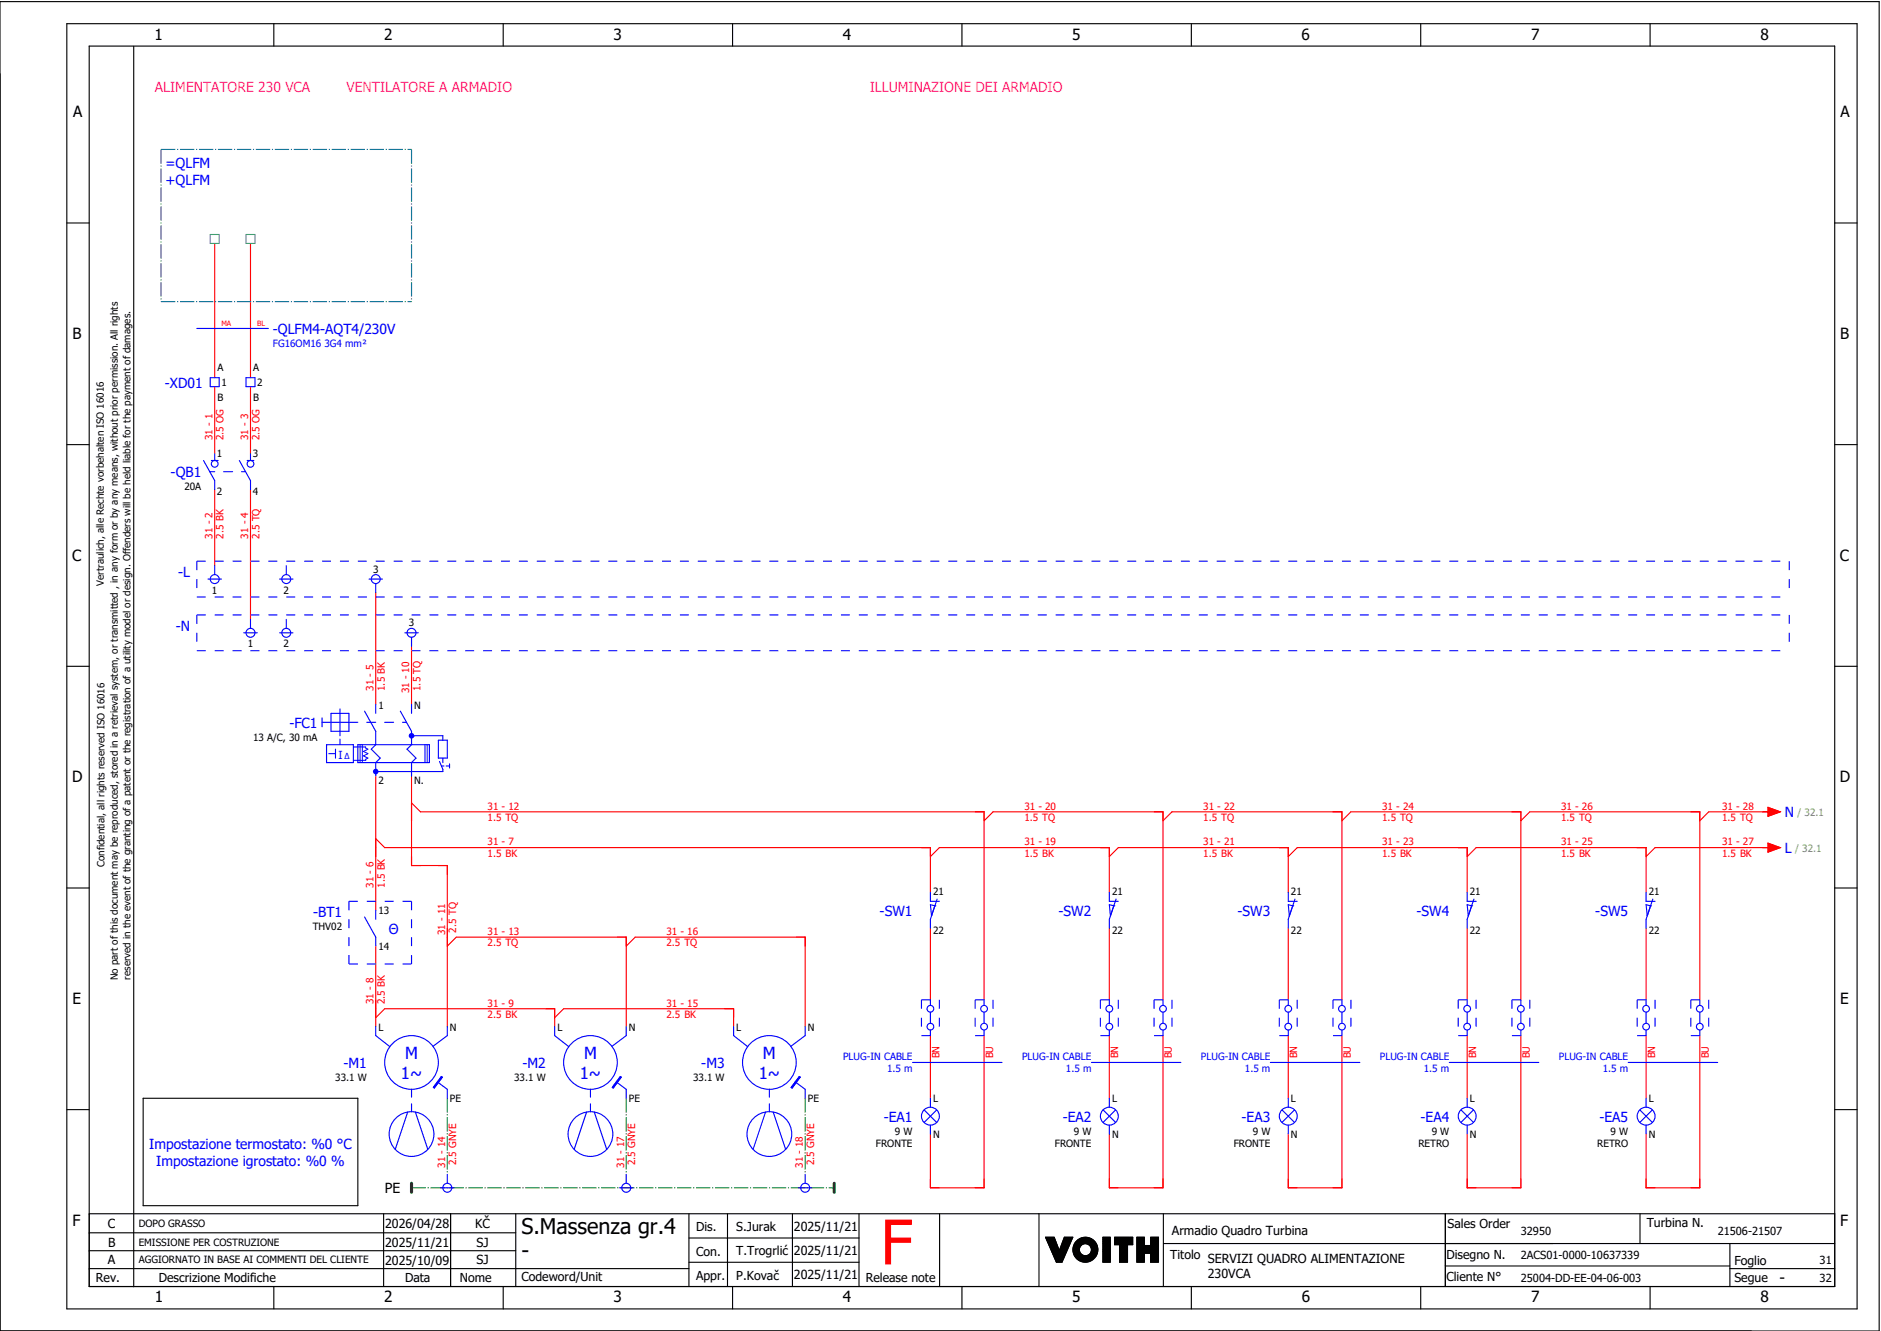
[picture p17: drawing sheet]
<svg xmlns="http://www.w3.org/2000/svg" width="421mm" height="297mm" viewBox="0 0 421 297" stroke-linecap="round" stroke-linejoin="round" font-family="sans-serif">
<defs><g id="words">
<text font-size="13.8" fill="#f00" x="196.9" y="282.5">F</text>
<g font-size="4.8">
<text x="116.6" y="275.8">S.Massenza gr.4</text>
<text x="116.6" y="281.1">-</text>
</g>
<g font-size="3.7" fill="#00f">
<text x="90.6" y="236.6">M</text>
<text x="130.6" y="236.6">M</text>
<text x="170.6" y="236.6">M</text>
<text x="89.6" y="241.1">1~</text>
<text x="129.6" y="241.1">1~</text>
<text x="169.6" y="241.1">1~</text>
</g>
<g font-size="3.4">
<text x="34.5" y="9">1</text>
<text x="85.9" y="9">2</text>
<text x="137.1" y="9">3</text>
<text x="188.4" y="9">4</text>
<text x="239.7" y="9">5</text>
<text x="291" y="9">6</text>
<text x="342.3" y="9">7</text>
<text x="393.5" y="9">8</text>
<text x="16.3" y="26.2">A</text>
<text x="411.5" y="26.2">A</text>
<text x="16.2" y="75.8">B</text>
<text x="411.4" y="75.8">B</text>
<text x="16.1" y="125.3">C</text>
<text x="411.3" y="125.3">C</text>
<text x="16.1" y="174.8">D</text>
<text x="411.3" y="174.8">D</text>
<text x="16.2" y="224.4">E</text>
<text x="411.4" y="224.4">E</text>
<text x="16.2" y="273.9">F</text>
<text x="411.4" y="273.9">F</text>
<text x="397.8" y="286.6">-</text>
<text x="34.6" y="291">1</text>
<text x="85.9" y="291">2</text>
<text x="137.2" y="291">3</text>
<text x="188.4" y="291">4</text>
<text x="239.7" y="291">5</text>
<text x="291" y="291">6</text>
<text x="342.3" y="291">7</text>
<text x="393.6" y="291">8</text>
</g>
<g font-size="3.1" fill="#f0f">
<text x="34.6" y="20.5">ALIMENTATORE 230 VCA</text>
<text x="77.5" y="20.5">VENTILATORE A ARMADIO</text>
<text x="194.4" y="20.5">ILLUMINAZIONE DEI ARMADIO</text>
</g>
<g font-size="3.1" fill="#00f">
<text x="37" y="37.5">=QLFM</text>
<text x="37" y="41.3">+QLFM</text>
<text x="61" y="74.6">-QLFM4-AQT4/230V</text>
<text x="36.9" y="86.7">-XD01</text>
<text x="38.2" y="106.6">-QB1</text>
<text x="39.8" y="129">-L</text>
<text x="39.3" y="141">-N</text>
<text x="64.7" y="162.6">-FC1</text>
<text x="399" y="182.6">N</text>
<text x="399" y="190.6">L</text>
<text x="70" y="205">-BT1</text>
<text x="86.9" y="208.6">Θ</text>
<text x="196.6" y="204.6">-SW1</text>
<text x="236.6" y="204.6">-SW2</text>
<text x="276.6" y="204.6">-SW3</text>
<text x="316.6" y="204.6">-SW4</text>
<text x="356.6" y="204.6">-SW5</text>
<text x="76.8" y="238.6">-M1</text>
<text x="116.8" y="238.6">-M2</text>
<text x="156.8" y="238.6">-M3</text>
<text x="197.6" y="250.6">-EA1</text>
<text x="237.6" y="250.6">-EA2</text>
<text x="277.6" y="250.6">-EA3</text>
<text x="317.6" y="250.6">-EA4</text>
<text x="357.6" y="250.6">-EA5</text>
<text x="33.4" y="256.8">Impostazione termostato: %0 °C</text>
<text x="34.9" y="260.5">Impostazione igrostato: %0 %</text>
</g>
<text font-size="3.1" x="86" y="266.6">PE</text>
<g font-size="2.8">
<text x="24.1" y="274.4">C</text>
<text x="86.1" y="274.4">2026/04/28</text>
<text x="106.2" y="274.4">KČ</text>
<text x="155.6" y="275.1">Dis.</text>
<text x="164.6" y="275.1">S.Jurak</text>
<text x="177.5" y="275">2025/11/21</text>
<text x="262" y="275.8">Armadio Quadro Turbina</text>
<text x="323.6" y="274.3">Sales Order</text>
<text x="368.1" y="274.2">Turbina N.</text>
<text x="24.2" y="278.6">B</text>
<text x="86.1" y="278.6">2025/11/21</text>
<text x="106.5" y="278.6">SJ</text>
<text x="155.6" y="280.5">Con.</text>
<text x="164.6" y="280.5">T.Trogrlić</text>
<text x="177.5" y="280.4">2025/11/21</text>
<text x="261.6" y="281.3">Titolo</text>
<text x="323.4" y="281.2">Disegno N.</text>
<text x="21.4" y="286.5">Rev.</text>
<text x="24.1" y="282.5">A</text>
<text x="35.5" y="286.4">Descrizione Modifiche</text>
<text x="86.1" y="282.6">2025/10/09</text>
<text x="90.5" y="286.5">Data</text>
<text x="102.8" y="286.5">Nome</text>
<text x="106.5" y="282.5">SJ</text>
<text x="116.6" y="286.3">Codeword/Unit</text>
<text x="155.6" y="286">Appr.</text>
<text x="164.6" y="285.9">P.Kovač</text>
<text x="177.5" y="285.8">2025/11/21</text>
<text x="193.5" y="286.5">Release note</text>
<text x="270" y="282.2">SERVIZI QUADRO ALIMENTAZIONE</text>
<text x="270" y="285.5">230VCA</text>
<text x="323.4" y="286.2">Cliente N°</text>
<text x="387.7" y="286.5">Segue</text>
<text x="387.7" y="282.6">Foglio</text>
</g>
<text font-size="2.5" fill="#00f" x="75.7" y="169.6">I</text>
<g font-size="2.5">
<text x="340" y="275.9">32950</text>
<text x="384" y="275.9">21506-21507</text>
<text x="340" y="281.4">2ACS01-0000-10637339</text>
<text x="340" y="286.4">25004-DD-EE-04-06-003</text>
<text x="406.8" y="282.4">31</text>
<text x="406.8" y="286.4">32</text>
</g>
<g font-size="2.2" fill="#00f">
<text x="61" y="77.5">FG16OM16 3G4 mm²</text>
<text x="188.5" y="236.9">PLUG-IN CABLE</text>
<text x="198.3" y="239.6">1.5 m</text>
<text x="228.5" y="236.9">PLUG-IN CABLE</text>
<text x="238.3" y="239.6">1.5 m</text>
<text x="268.5" y="236.9">PLUG-IN CABLE</text>
<text x="278.3" y="239.6">1.5 m</text>
<text x="308.5" y="236.9">PLUG-IN CABLE</text>
<text x="318.3" y="239.6">1.5 m</text>
<text x="348.5" y="236.9">PLUG-IN CABLE</text>
<text x="358.3" y="239.6">1.5 m</text>
</g>
<g font-size="2.2">
<text x="48.6" y="82.9">A</text>
<text x="56.6" y="82.9">A</text>
<text x="48.6" y="89.6">B</text>
<text x="49.5" y="86.3">1</text>
<text x="56.6" y="89.6">B</text>
<text x="57.5" y="86.3">2</text>
<text x="48.5" y="102.1">1</text>
<text x="56.5" y="102.1">3</text>
<text x="41.2" y="109.5">20A</text>
<text x="48.5" y="110.6">2</text>
<text x="56.5" y="110.6">4</text>
<text x="23.2" y="130.9" transform="rotate(-90 23.2 130.9)">Vertraulich, alle Rechte vorbehalten ISO 16016</text>
<text x="83.4" y="127.9">3</text>
<text x="47.4" y="132.6">1</text>
<text x="63.4" y="132.6">2</text>
<text x="91.4" y="139.9">3</text>
<text x="55.4" y="144.6">1</text>
<text x="63.4" y="144.6">2</text>
<text x="84.6" y="158.3">1</text>
<text x="92.6" y="158.3">N</text>
<text x="56.6" y="165.5">13 A/C, 30 mA</text>
<text x="84.6" y="175.2">2</text>
<text x="92.6" y="175.2">N.</text>
<text x="23.4" y="193.7" transform="rotate(-90 23.4 193.7)">Confidential, all rights reserved ISO 16016</text>
<text x="208.6" y="199.9">21</text>
<text x="248.6" y="199.9">21</text>
<text x="288.6" y="199.9">21</text>
<text x="328.6" y="199.9">21</text>
<text x="368.6" y="199.9">21</text>
<text x="69.9" y="207.9">THV02</text>
<text x="84.6" y="204.3">13</text>
<text x="208.6" y="208.6">22</text>
<text x="248.6" y="208.6">22</text>
<text x="288.6" y="208.6">22</text>
<text x="328.6" y="208.6">22</text>
<text x="368.6" y="208.6">22</text>
<text x="84.6" y="212.2">14</text>
<text x="26.4" y="219" transform="rotate(-90 26.4 219)">No part of this document may be reproduced, stored in a retrieval system, or transmitted , in any form or by any means, without prior permission. All rights</text>
<text x="29.2" y="218.9" transform="rotate(-90 29.2 218.9)">reserved in the event of the granting of a patent or the registration of a utility model or design. Offenders will be held liable for the payment of damages.</text>
<text x="84.6" y="230.3">L</text>
<text x="100.6" y="230.3">N</text>
<text x="124.6" y="230.3">L</text>
<text x="140.6" y="230.3">N</text>
<text x="164.6" y="230.3">L</text>
<text x="180.6" y="230.3">N</text>
<text x="74.9" y="241.5">33.1 W</text>
<text x="114.9" y="241.5">33.1 W</text>
<text x="154.9" y="241.5">33.1 W</text>
<text x="100.6" y="246.2">PE</text>
<text x="140.6" y="246.2">PE</text>
<text x="180.6" y="246.2">PE</text>
<text x="208.6" y="246.3">L</text>
<text x="248.6" y="246.3">L</text>
<text x="288.6" y="246.3">L</text>
<text x="328.6" y="246.3">L</text>
<text x="368.6" y="246.3">L</text>
<text x="195.8" y="256.2">FRONTE</text>
<text x="200.1" y="253.5">9 W</text>
<text x="208.6" y="254.2">N</text>
<text x="235.8" y="256.2">FRONTE</text>
<text x="240.1" y="253.5">9 W</text>
<text x="248.6" y="254.2">N</text>
<text x="275.8" y="256.2">FRONTE</text>
<text x="280.1" y="253.5">9 W</text>
<text x="288.6" y="254.2">N</text>
<text x="317.1" y="256.2">RETRO</text>
<text x="320.1" y="253.5">9 W</text>
<text x="328.6" y="254.2">N</text>
<text x="357.1" y="256.2">RETRO</text>
<text x="360.1" y="253.5">9 W</text>
<text x="368.6" y="254.2">N</text>
<text x="31" y="274.2">DOPO GRASSO</text>
<text x="31" y="278.3">EMISSIONE PER COSTRUZIONE</text>
<text x="31" y="282.3">AGGIORNATO IN BASE AI COMMENTI DEL CLIENTE</text>
</g>
<g font-size="2.2" fill="#f00">
<text x="47.5" y="98.3" transform="rotate(-90 47.5 98.3)">31 - 1</text>
<text x="50" y="98.4" transform="rotate(-90 50 98.4)">2.5 OG</text>
<text x="55.5" y="98.3" transform="rotate(-90 55.5 98.3)">31 - 3</text>
<text x="58" y="98.4" transform="rotate(-90 58 98.4)">2.5 OG</text>
<text x="47.5" y="120.3" transform="rotate(-90 47.5 120.3)">31 - 2</text>
<text x="50" y="120.4" transform="rotate(-90 50 120.4)">2.5 BK</text>
<text x="55.5" y="120.3" transform="rotate(-90 55.5 120.3)">31 - 4</text>
<text x="58" y="120.4" transform="rotate(-90 58 120.4)">2.5 TQ</text>
<text x="83.5" y="154.3" transform="rotate(-90 83.5 154.3)">31 - 5</text>
<text x="86" y="154.4" transform="rotate(-90 86 154.4)">1.5 BK</text>
<text x="91.5" y="154.9" transform="rotate(-90 91.5 154.9)">31 - 10</text>
<text x="94" y="154.4" transform="rotate(-90 94 154.4)">1.5 TQ</text>
<text x="109" y="180.9">31 - 12</text>
<text x="109" y="183.4">1.5 TQ</text>
<text x="229" y="180.9">31 - 20</text>
<text x="229" y="183.4">1.5 TQ</text>
<text x="269" y="180.9">31 - 22</text>
<text x="269" y="183.4">1.5 TQ</text>
<text x="309" y="180.9">31 - 24</text>
<text x="309" y="183.4">1.5 TQ</text>
<text x="349" y="180.9">31 - 26</text>
<text x="349" y="183.4">1.5 TQ</text>
<text x="385" y="180.9">31 - 28</text>
<text x="385" y="183.4">1.5 TQ</text>
<text x="109" y="188.9">31 - 7</text>
<text x="109" y="191.4">1.5 BK</text>
<text x="229" y="188.9">31 - 19</text>
<text x="229" y="191.4">1.5 BK</text>
<text x="269" y="188.9">31 - 21</text>
<text x="269" y="191.4">1.5 BK</text>
<text x="309" y="188.9">31 - 23</text>
<text x="309" y="191.4">1.5 BK</text>
<text x="349" y="188.9">31 - 25</text>
<text x="349" y="191.4">1.5 BK</text>
<text x="385" y="188.9">31 - 27</text>
<text x="385" y="191.4">1.5 BK</text>
<text x="83.5" y="198.3" transform="rotate(-90 83.5 198.3)">31 - 6</text>
<text x="86" y="198.4" transform="rotate(-90 86 198.4)">1.5 BK</text>
<text x="99.5" y="208.9" transform="rotate(-90 99.5 208.9)">31 - 11</text>
<text x="102" y="208.4" transform="rotate(-90 102 208.4)">2.5 TQ</text>
<text x="109" y="208.9">31 - 13</text>
<text x="149" y="208.9">31 - 16</text>
<text x="109" y="211.4">2.5 TQ</text>
<text x="149" y="211.4">2.5 TQ</text>
<text x="83.5" y="224.3" transform="rotate(-90 83.5 224.3)">31 - 8</text>
<text x="86" y="224.4" transform="rotate(-90 86 224.4)">2.5 BK</text>
<text x="109" y="224.9">31 - 9</text>
<text x="109" y="227.4">2.5 BK</text>
<text x="149" y="224.9">31 - 15</text>
<text x="149" y="227.4">2.5 BK</text>
<text x="210" y="236.5" transform="rotate(-90 210 236.5)">BN</text>
<text x="222" y="236.5" transform="rotate(-90 222 236.5)">BU</text>
<text x="250" y="236.5" transform="rotate(-90 250 236.5)">BN</text>
<text x="262" y="236.5" transform="rotate(-90 262 236.5)">BU</text>
<text x="290" y="236.5" transform="rotate(-90 290 236.5)">BN</text>
<text x="302" y="236.5" transform="rotate(-90 302 236.5)">BU</text>
<text x="330" y="236.5" transform="rotate(-90 330 236.5)">BN</text>
<text x="342" y="236.5" transform="rotate(-90 342 236.5)">BU</text>
<text x="370" y="236.5" transform="rotate(-90 370 236.5)">BN</text>
<text x="382" y="236.5" transform="rotate(-90 382 236.5)">BU</text>
<text x="99.5" y="260.9" transform="rotate(-90 99.5 260.9)">31 - 14</text>
<text x="102" y="260.4" transform="rotate(-90 102 260.4)">2.5 GNYE</text>
<text x="139.5" y="260.9" transform="rotate(-90 139.5 260.9)">31 - 17</text>
<text x="142" y="260.4" transform="rotate(-90 142 260.4)">2.5 GNYE</text>
<text x="179.5" y="260.9" transform="rotate(-90 179.5 260.9)">31 - 18</text>
<text x="182" y="260.4" transform="rotate(-90 182 260.4)">2.5 GNYE</text>
</g>
<g font-size="2.2" fill="#7ca552">
<text x="401.8" y="182.3">/ 32.1</text>
<text x="401.3" y="190.3">/ 32.1</text>
</g>
<text font-size="1.9" fill="#00f" x="77" y="169.5">Δ</text>
<g font-size="1.6" fill="#f00">
<text x="49.5" y="72.9">MA</text>
<text x="57.5" y="72.9">BL</text>
</g>
</g></defs>
<g fill="none" stroke="#000" stroke-width=".25">
<path d="M0 .4h420.1v297h-420.1zM14.9 5.3h400.3v287.2h-400.3zM19.9 10.3h390.3v277.2h-390.3zM29.9 10.4v277.1M61.2 5.3v5M112.5 5.3v5M163.8 5.3v5M215.1 5.3v5M266.3 5.3v5M317.6 5.3v5M368.9 5.3v5M14.9 49.8h5"/>
<path d="M410.2 49.8h5M14.9 99.3h5M410.2 99.3h5M14.9 148.9h5M410.2 148.9h5M14.9 198.4h5M410.2 198.4h5M14.9 247.9h5M32 245.4h48v24h-48zM410.2 247.9h5M19.9 271.2h390.3M19.9 279.5h95.4"/>
<path d="M19.9 275.4h95.4M85.8 271.2v16.3M100.7 271.2v16.3M115.3 271.2v16.3M154 271.2v16.3M154 276.6h38M162.6 271.2v16.3M177.2 271.2v16.3M192 271.2v16.3M210.1 271.2v16.3M232.3 271.1v16.3M233.7 276.4h2l1.1 3 1.1-3h1.9l-2.4 5.6h-1.2z"/>
<path d="M233.8 276.4l-.1 .1M233.9 276.4l-.1 .2M234.1 276.4l-.3 .3M234.2 276.4l-.3 .4M234.4 276.4l-.5 .5M234.5 276.4l-.5 .6M234.7 276.4l-.7 .7M234.8 276.4l-.7 .8M235 276.4l-.9 .9M235.1 276.4l-.9 1M235.3 276.4l-1.1 1.1M235.4 276.4l-1.2 1.2"/>
<path d="M235.6 276.4l-1.3 1.3M235.7 276.5l-1.4 1.3M235.7 276.6l-1.3 1.3M235.8 276.7l-1.4 1.3M235.8 276.8l-1.3 1.3M235.9 276.9l-1.4 1.4M235.9 277l-1.3 1.4M235.9 277.1l-1.3 1.4M236 277.3l-1.3 1.3M236 277.4l-1.3 1.3M236.1 277.5l-1.3 1.3M236.1 277.6l-1.3 1.3"/>
<path d="M236.1 277.7l-1.3 1.3M236.2 277.8l-1.3 1.3M236.2 277.9l-1.3 1.3M236.3 278l-1.3 1.3M236.3 278.1l-1.3 1.3M236.3 278.2l-1.2 1.3M236.4 278.3l-1.3 1.3M236.4 278.4l-1.2 1.3M236.5 278.6l-1.3 1.2M236.5 278.7l-1.2 1.2M236.6 278.8l-1.3 1.2M236.6 278.9l-1.3 1.2"/>
<path d="M236.6 279l-1.2 1.2M236.7 279.1l-1.3 1.2M236.7 279.2l-1.2 1.3M236.8 279.3l-1.3 1.3M238 276.4l-.1 .1M238.1 276.4l-.3 .4M238.3 276.4l-.6 .6M238.4 279.8l-2.2 2.2M238.4 276.4l-.8 .8M238.5 279.5l-2.4 2.4M238.6 276.4l-1.1 1.1M238.6 279.3l-2.5 2.5"/>
<path d="M238.7 279l-2.7 2.7M238.7 276.4l-1.2 1.3M238.8 278.7l-2.8 2.9M238.9 276.4l-1.5 1.6M239 278.5l-3.1 3M239 276.4l-1.7 1.8M239.1 278.2l-3.2 3.2M239.2 276.4l-2 2.1M239.2 277.9l-3.4 3.4M239.3 277.7l-3.5 3.5M239.3 276.4l-2.2 2.3M239.4 277.4l-3.6 3.7"/>
<path d="M239.5 276.4l-2.5 2.5M239.5 277.1l-3.8 3.9M239.6 276.4l-2.7 2.8M239.7 276.9l-4 4M239.8 276.6l-4.2 4.2M239.8 276.4l-4.2 4.3M241.1 276.9l-.8 .8M241.3 279.3l-1.2 1.1M241.3 279.1l-1.2 1.2M241.3 279.4l-1.1 1.1M241.3 278.9l-1.3 1.3M241.3 279.5l-1.1 1.1"/>
<path d="M241.4 279.7l-1.1 1M241.4 278.7l-1.4 1.4M241.4 279.8l-1 1M241.4 276.7l-1.3 1.3M241.5 279.9l-1.1 1M241.5 280l-1 1M241.7 276.6l-1.7 1.7M241.9 276.5l-1.9 2M242.1 276.5l-2.2 2.2M242.3 276.5l-2.4 2.4M242.5 276.4l-2.6 2.6M242.6 276.4l-2.7 2.8"/>
<path d="M242.8 276.4l-2.9 3M242.9 276.5l-3 3M243 276.5l-3.1 3.1M243.2 276.5l-3.3 3.3M243.3 276.5l-3.4 3.4M243.4 276.6l-3.4 3.4M243.5 276.6l-1.4 1.4M243.6 276.6l-1.3 1.3M243.7 276.7l-1.2 1.2M243.9 276.7l-1.2 1.2M244 276.8l-1.2 1.1M244 276.8l-1.1 1.1"/>
<path d="M244.1 276.9l-1 1.1M244.2 276.9l-1 1.1M244.3 277l-1 1M244.4 277.1l-1 1M244.5 277.1l-1 1.1M244.6 277.2l-1.1 1M244.6 277.3l-1 1M244.7 277.4l-1 1M244.8 277.4l-1 1.1M244.8 277.5l-1 1.1M244.9 277.6l-1 1.1M245 277.7l-1.1 1.1"/>
<path d="M245 277.8l-1.1 1.1M245.1 277.9l-1.1 1.1M245.1 278l-1.1 1.1M245.2 278.1l-1.2 1.2M245.2 278.2l-1.2 1.3M245.3 278.3l-1.4 1.4M245.3 278.4l-1.5 1.5M245.3 278.5l-3.4 3.4M245.4 279.9l-2.1 2M245.4 278.7l-3.3 3.3M245.4 279.7l-2.3 2.3M245.4 278.8l-3.2 3.2"/>
<path d="M245.4 278.9l-3.1 3.1M245.4 279.5l-2.5 2.5M245.4 279.1l-2.9 2.9M245.4 279.4l-2.6 2.6M245.4 279.2l-2.8 2.8M246.6 276.4h1.6v5.6h-1.6zM246.6 276.4v.1M246.8 276.4l-.2 .3M246.9 276.4l-.3 .4M247.1 276.4l-.5 .6M247.2 276.4l-.6 .7M247.4 276.4l-.8 .9"/>
<path d="M247.5 276.4l-.9 1M247.7 276.4l-1.1 1.2M247.8 276.4l-1.2 1.3M248 276.4l-1.4 1.5M248.1 276.4l-1.5 1.6M248.2 280l-1.6 1.6M248.2 279.8l-1.6 1.7M248.2 279.7l-1.6 1.6M248.2 279.5l-1.6 1.7M248.2 279.4l-1.6 1.6M248.2 277.4l-1.6 1.7M248.2 277.3l-1.6 1.6"/>
<path d="M248.2 277.1l-1.6 1.7M248.2 277l-1.6 1.6M248.2 276.8l-1.6 1.7M248.2 276.7l-1.6 1.6M248.2 276.5l-1.6 1.7M248.2 278l-1.6 1.7M248.2 277.9l-1.6 1.6M248.2 277.7l-1.6 1.7M248.2 277.6l-1.6 1.6M248.2 279.1l-1.6 1.6M248.2 278.9l-1.6 1.7M248.2 278.8l-1.6 1.6"/>
<path d="M248.2 278.6l-1.6 1.7M248.2 278.5l-1.6 1.6M248.2 278.3l-1.6 1.7M248.2 278.2l-1.6 1.6M248.2 279.2l-1.6 1.7M249.2 276.4v.1M249.4 276.4l-.2 .2M249.5 276.4l-.3 .4M249.7 276.4l-.5 .5M249.8 276.4l-.6 .7M250 276.4l-.8 .8M250.1 276.4l-.9 1"/>
<path d="M250.3 278.1h-1.1v-1.7h4v1.7h-1.1v3.9h-1.8M250.3 278.1v3.9M250.3 276.4l-1.1 1.2M250.4 276.4l-1.2 1.3M250.6 276.4l-1.4 1.5M250.7 276.4l-1.5 1.6M250.9 276.4l-1.7 1.7M251 276.4l-1.6 1.7M251.2 276.4l-1.7 1.7M251.3 276.4l-1.6 1.7M251.5 276.4l-1.7 1.7M251.6 276.4l-1.6 1.7"/>
<path d="M251.8 276.4l-1.7 1.7M251.9 276.4l-1.6 1.7M252.1 279.9l-1.8 1.8M252.1 279.8l-1.8 1.8M252.1 278.6l-1.8 1.8M252.1 278.4l-1.8 1.8M252.1 278.3l-1.8 1.8M252.1 279.2l-1.8 1.8M252.1 279l-1.8 1.8M252.1 278.9l-1.8 1.8M252.1 278.7l-1.8 1.8M252.1 279.3l-1.8 1.8"/>
<path d="M252.1 279.6l-1.8 1.8M252.1 279.5l-1.8 1.8M252.1 276.4l-1.8 1.9M252.2 276.4l-1.9 2M252.4 276.4l-2.1 2.2M252.5 276.4l-2.2 2.3M252.7 276.4l-2.4 2.5M252.8 276.4l-2.5 2.6M253 276.4l-2.7 2.8M253.1 276.4l-2.8 2.9M253.2 277.4l-.7 .7M253.2 276.7l-2.9 2.9"/>
<path d="M253.2 276.5l-2.9 3M253.2 277.3l-.8 .8M253.2 277.1l-1 1M253.2 277l-2.9 2.9M253.2 276.8l-2.9 3M253.2 278l-.1 .1M253.2 277.9l-.2 .2M253.2 277.7l-.4 .4M253.2 277.6l-.5 .5M254.2 276.4v.1M254.3 276.4l-.1 .2M254.5 276.4l-.3 .4"/>
<path d="M254.6 276.4l-.4 .5M254.8 276.4l-.6 .7M254.9 276.4l-.7 .8M255.1 276.4l-.9 1M255.2 276.4l-1 1.1M255.4 276.4l-1.2 1.3M255.5 276.4l-1.3 1.4M255.7 276.4l-1.5 1.6M255.8 277.5l-1.6 1.7M255.8 277.4l-1.6 1.6M255.8 277.2l-1.6 1.7M255.8 277.1l-1.6 1.6"/>
<path d="M255.8 276.9l-1.6 1.7M255.8 276.8l-1.6 1.6M255.8 276.6l-1.6 1.7M255.8 276.5l-1.6 1.6M255.8 276.4v1.9M255.8 276.4h-1.6v5.6h1.6v-2h1.4M255.8 278.3h1.4v-1.9h1.8v5.6h-1.8v-2M255.8 278l-1.6 1.6M255.8 277.8l-1.6 1.7M255.8 277.7l-1.6 1.6M255.8 278.3l-1.6 1.6M255.8 278.1l-1.6 1.7"/>
<path d="M255.9 278.3l-1.7 1.8M256.1 278.3l-1.9 1.9M256.2 278.3l-2 2.1M256.4 278.3l-2.2 2.2M256.5 278.3l-2.3 2.4M256.7 278.3l-2.5 2.5M256.8 278.3l-2.6 2.7M257 278.3l-2.8 2.8M257.1 278.3l-2.9 3M257.3 276.4l-.1 .2M257.5 276.4l-.3 .3M257.6 276.4l-.4 .5"/>
<path d="M257.8 276.4l-.6 .6M257.9 276.4l-.7 .8M258.1 276.4l-.9 .9M258.2 276.4l-1 1.1M258.4 276.4l-1.2 1.2M258.5 276.4l-1.3 1.4M258.7 276.4l-1.5 1.5M258.8 276.4l-1.6 1.7M259 276.5l-1.8 1.7M259 277.5l-2.5 2.5M259 277.4l-2.7 2.6M259 277.1l-3 2.9"/>
<path d="M259 276.9l-3.1 3.1M259 277.2l-2.8 2.8M259 276.8l-4.8 4.8M259 276.6l-4.8 4.8M259 279l-1.8 1.8M259 278.9l-1.8 1.7M259 278.7l-1.8 1.8M259 278.6l-1.8 1.7M259 278.4l-1.8 1.8M259 278.3l-1.8 1.7M259 278.1l-1.9 1.9M259 278l-2.1 2"/>
<path d="M259 277.8l-2.2 2.2M259 277.7l-2.4 2.3M259 279.3l-1.8 1.8M259 279.2l-1.8 1.7M259 279.9l-1.8 1.8M259 279.8l-1.8 1.7M259 279.6l-1.8 1.8M259 279.5l-1.8 1.7M260.1 271.2v16.3M260.1 277.9h150.1M323.1 271.2v16.3M366.6 271.2v6.7"/>
<path d="M386.7 277.9v9.6M19.9 283.5h134.1M61.2 287.5v5M112.5 287.5v5M154 282h38M163.8 287.5v5M215.1 287.5v5M237.5 281.9l-.1 .1M237.6 281.7l-.4 .3M237.7 281.4l-.6 .6M237.8 281.1l-.9 .9M237.9 280.9l-1.1 1.1"/>
<path d="M238 280.6l-1.4 1.4M238.2 280.3l-1.7 1.7M238.3 280.1l-2 1.9M241.6 280l-1 1.1M241.6 280.1l-1 1M241.7 280.2l-1 1M241.8 280.3l-1 1M241.9 280.3l-1 1.1M242 280.4l-1.1 1M242.1 280.4l-1.1 1.1M242.2 280.5l-1.1 1.1M242.3 280.5l-1.1 1.1"/>
<path d="M242.4 280.6l-1.1 1.1M242.6 280.6l-1.2 1.1M242.7 280.6l-1.2 1.2M242.9 280.6l-1.3 1.2M243.1 280.5l-1.4 1.4M243.3 280.4l-1.5 1.5M245.1 280.6l-1.1 1M245.2 280.3l-1.5 1.5M245.3 280.1l-1.8 1.8M248.2 281.3l-.7 .7M248.2 281.2l-.8 .8M248.2 281l-1 1"/>
<path d="M248.2 281.5l-.5 .5M248.2 281.9l-.1 .1M248.2 281.8l-.2 .2M248.2 281.6l-.4 .4M248.2 280.9l-1.1 1.1M248.2 280.7l-1.3 1.3M248.2 280.6l-1.4 1.4M248.2 280.4l-1.6 1.6M248.2 280.3l-1.6 1.6M248.2 280.1l-1.6 1.7M252.1 281.3l-.8 .7M252.1 281.1l-.9 .9"/>
<path d="M252.1 281l-1.1 1M252.1 280.8l-1.2 1.2M252.1 280.7l-1.4 1.3M252.1 280.5l-1.5 1.5M252.1 280.4l-1.7 1.6M252.1 280.2l-1.8 1.8M252.1 281.4l-.6 .6M252.1 281.9l-.2 .1M252.1 281.7l-.3 .3M252.1 281.6l-.5 .4M252.1 280.1l-1.8 1.8M255.8 280.7l-1.3 1.3"/>
<path d="M255.8 280.5l-1.5 1.5M255.8 280.2l-1.6 1.7M255.8 280.1l-1.6 1.6M255.8 280.4l-1.6 1.6M255.8 281.9l-.1 .1M255.8 281.7l-.3 .3M255.8 281.6l-.4 .4M255.8 281.4l-.6 .6M255.8 281.3l-.7 .7M255.8 281.1l-.9 .9M255.8 281l-1 1M255.8 280.8l-1.2 1.2"/>
<path d="M259 281.9l-.2 .1M259 281.7l-.3 .3M259 281.6l-.5 .4M259 281.4l-.6 .6M259 281.3l-.8 .7M259 281.1l-.9 .9M259 281l-1.1 1M259 280.8l-1.2 1.2M259 280.7l-1.4 1.3M259 280.5l-1.5 1.5M259 280.4l-1.7 1.6M259 280.2l-1.8 1.8"/>
<path d="M259 280.1l-1.8 1.7M266.3 287.5v5M317.6 287.5v5M323.1 282.9h63.6M368.9 287.5v5M386.7 283.5h23.5"/>
<circle cx="242.6" cy="279.2" r="1.35"/>
<circle cx="242.6" cy="279.2" r="2.79"/>
</g>
<g fill="none" stroke="#f00" stroke-width=".25">
<path d="M48 54.4v30M56 54.4v30M48 86.4v15M56 86.4v15M48 109.4v17M56 109.4v29M84 132.4v25M92 144.4v13M84 173.4v30M92 179.4l2 2h126v42M92 173.4v20h8v36M84 187.4l2 2h122v10"/>
<path d="M208 191.4l2-2h38v10M220 183.4l2-2h38v42M248 191.4l2-2h38v10M260 183.4l2-2h38v42M288 191.4l2-2h38v10M300 183.4l2-2h38v42M328 191.4l2-2h38v10M340 183.4l2-2h38v42M396 189.4h-26l-2 2M396 181.4h-14l-2 2M84 211.4v18M100 211.4l2-2h38v20"/>
<path d="M140 211.4l2-2h38v20M208 207.4v16M248 207.4v16M288 207.4v16M328 207.4v16M368 207.4v16M84 227.4l2-2h38v4M124 227.4l2-2h38v4M208 231.4v14M220 231.4v34h-12v-12M248 231.4v14M260 231.4v34h-12v-12"/>
<path d="M288 231.4v14M300 231.4v34h-12v-12M328 231.4v14M340 231.4v34h-12v-12M368 231.4v14M380 231.4v34h-12v-12"/>
</g>
<g fill="none" stroke="#00f" stroke-width=".25">
<path d="M47 84.4h2v2h-2zM55 84.4h2v2h-2zM45.5 102.9l2.5 4.5v2M46.9 105.4h1.1M47.2 102.9h1.6M48 101.4v1.5M50 105.4h2M53.5 102.9l2.5 4.5v2M54 105.4h.9M55.2 102.9h1.5M56 101.4v1.5M46.5 129.4h3"/>
<path d="M48 126.4v2M56 138.4v2M62.5 129.4h3M64 126.4v2M64 138.4v2M82.5 129.4h3M84 130.4v2M54.5 141.4h3M62.5 141.4h3M74 159.4h4v4h-4zM76 158.4v6M90.5 141.4h3"/>
<path d="M92 142.4v2M92 157.4v2M72 161.4h8M72 160.4v2M73.5 168.4h1.5M76 165.1v1.3M84 166.4l-1 1 2 2-1 1M84 172.4h15M92 163.4v3l-1 1 2 2-1 1v3M92 164.4h7M98 165.4h2v4h-2zM98.7 171.1h.6"/>
<path d="M99 169.4v1M100.5 170.7v.9M208 199.4v2h2M248 199.4v2h2M288 199.4v2h2M328 199.4v2h2M81.5 204.9l2.5 4.5v2M84 203.4v2M209 202.4h.1M209 202.4l-1-.3 .3 2.5M209.5 200.9l-1.5 4.5v2M249 202.4h.1"/>
<path d="M249 202.4l-1-.3 .3 2.5M249.5 200.9l-1.5 4.5v2M289 202.4h.1M289 202.4l-1-.3 .3 2.5M289.5 200.9l-1.5 4.5v2M329 202.4h.1M329 202.4l-1-.3 .2 2.5M329.5 200.9l-1.5 4.5v2M84 229.4v2l3.2 2.5M100 229.4v2l-3.2 2.4M204 237.4h20M208 223.4v1.2"/>
<path d="M208 226.1v2.5M208 230.1v1.3M220 223.4v1.2M220 226.1v2.5M220 230.1v1.3M244 237.4h20M248 223.4v1.2M248 226.1v2.5M248 230.1v1.3M260 223.4v1.2M260 226.1v2.5M260 230.1v1.3"/>
<path d="M284 237.4h20M288 223.4v1.2M288 226.1v2.5M288 230.1v1.3M300 223.4v1.2M300 226.1v2.5M300 230.1v1.3M324 237.4h20M328 223.4v1.2M328 226.1v2.5M328 230.1v1.3M340 223.4v1.2"/>
<path d="M340 226.1v2.5M340 230.1v1.3M368 226.1v2.5M380 226.1v2.5M91.1 248.5l-2.7 8.3M92 243.4v1.7M92 246.6v1.8M92.9 248.5l2.7 8.3M97.8 241.7l2.2 1.7v2M98.7 240.5l.2 .2-1.8 2.4-.2-.2zM206.6 248l2.8 2.8M208 245.4v2"/>
<path d="M208 251.4v2M209.4 248l-2.8 2.8M246.6 248l2.8 2.8M248 245.4v2M248 251.4v2M249.4 248l-2.8 2.8M286.6 248l2.8 2.8M288 245.4v2M288 251.4v2M289.4 248l-2.8 2.8M326.6 248l2.8 2.8M328 245.4v2"/>
<path d="M328 251.4v2M329.4 248l-2.8 2.8M98.5 265.4h3M100 262.4v2"/>
<circle cx="48" cy="103.6" r=".75"/>
<circle cx="56" cy="103.6" r=".75"/>
<circle cx="48" cy="129.4" r="1"/>
<circle cx="64" cy="129.4" r="1"/>
<circle cx="84" cy="129.4" r="1"/>
<circle cx="56" cy="141.4" r="1"/>
<circle cx="64" cy="141.4" r="1"/>
<circle cx="92" cy="141.4" r="1"/>
<circle cx="92" cy="237.4" r="6"/>
<circle cx="208" cy="225.4" r=".75"/>
<circle cx="208" cy="229.4" r=".75"/>
<circle cx="220" cy="225.4" r=".75"/>
<circle cx="220" cy="229.4" r=".75"/>
<circle cx="248" cy="225.4" r=".75"/>
<circle cx="248" cy="229.4" r=".75"/>
<circle cx="260" cy="225.4" r=".75"/>
<circle cx="260" cy="229.4" r=".75"/>
<circle cx="288" cy="225.4" r=".75"/>
<circle cx="288" cy="229.4" r=".75"/>
<circle cx="300" cy="225.4" r=".75"/>
<circle cx="300" cy="229.4" r=".75"/>
<circle cx="328" cy="225.4" r=".75"/>
<circle cx="328" cy="229.4" r=".75"/>
<circle cx="340" cy="225.4" r=".75"/>
<circle cx="340" cy="229.4" r=".75"/>
<circle cx="92" cy="253.4" r="5"/>
<circle cx="208" cy="249.4" r="2"/>
<circle cx="248" cy="249.4" r="2"/>
<circle cx="288" cy="249.4" r="2"/>
<circle cx="328" cy="249.4" r="2"/>
<circle cx="100" cy="265.4" r="1"/>
</g>
<path d="M100 245.4v17M140 245.4v17M180 245.4v17M92 265.4h94.5" fill="none" stroke="#008000" stroke-width=".25" stroke-dasharray="3.2 .4 .3 .4" stroke-linecap="butt"/>
<path d="M92 264.4v2M186.5 264.4v2" fill="none" stroke="#008000" stroke-width=".7"/>
<g fill="none" stroke="#00f" stroke-width=".25" stroke-dasharray="2 2" stroke-linecap="butt">
<path d="M44 133.4h356M44 125.4h356M44 125.4v8M44 137.4h356M44 137.4v8M400 125.4v8M400 137.4v8M44 145.4h356M78 215.4h14M78 201.4h14M78 201.4v14M92 201.4v14"/>
<path d="M206 231.4h4M206 223.4h4M206 223.4v8M210 223.4v8M218 231.4h4M218 223.4h4M218 223.4v8M222 223.4v8M246 231.4h4M246 223.4h4M246 223.4v8M250 223.4v8"/>
<path d="M258 231.4h4M258 223.4h4M258 223.4v8M262 223.4v8M286 231.4h4M286 223.4h4M286 223.4v8M290 223.4v8M298 231.4h4M298 223.4h4M298 223.4v8M302 223.4v8"/>
<path d="M326 231.4h4M326 223.4h4M326 223.4v8M330 223.4v8M338 231.4h4M338 223.4h4M338 223.4v8M342 223.4v8"/>
</g>
<path d="M98.7 240.5l.2 .2-1.8 2.4-.2-.2z" fill="#00f" stroke="#00f" stroke-width=".22"/>
<path d="M36 33.4h56M36 33.4v34M92 33.4v34M36 67.4h56" fill="none" stroke="#007f7f" stroke-width=".25" stroke-dasharray="3.2 .4 .3 .4" stroke-linecap="butt"/>
<path d="M47 52.4h2v2h-2zM55 52.4h2v2h-2z" fill="none" stroke="#52a5a5" stroke-width=".25"/>
<path d="M80.5 166.4v4M81.7 166.9v.2l.6 .3-1 .5 1 .5-1 .5M82.3 169.4l-.6 .2M95 166.4v4M95.5 166.4v4" fill="none" stroke="#00f" stroke-width=".22"/>
<circle cx="92" cy="164.4" r=".63" fill="#00f"/>
<path d="M79 166.9h2.7M81.3 168.9l1 .5" fill="none" stroke="#00f" stroke-width=".22"/>
<path d="M81.5 158.9l2.5 4.5v3M89.5 158.9l2.5 4.5M73 166.4h6v4h-6zM82 161.4h2M98.3 170.1l.7 1.8" fill="none" stroke="#00f" stroke-width=".25"/>
<circle cx="84" cy="172.4" r=".63" fill="#00f"/>
<g fill="none" stroke="#00f" stroke-width=".25">
<path d="M44 73.4h16M84 157.4v2M75 167.4v2M80 166.4h16v4h-16zM84 170.4v3M86 161.4h2M90 161.4h.9M99 164.4v1M99 171.9v.5M99.8 171.1h.7M368 199.4v2h2M369 202.4h.1"/>
<path d="M369 202.4l-1-.3 .3 2.5M369.5 200.9l-1.5 4.5v2M124 229.4v2l3.2 2.5M140 229.4v2l-3.2 2.4M164 229.4v2l3.2 2.5M180 229.4v2l-3.2 2.4M364 237.4h20M368 223.4v1.2M368 230.1v1.3M380 223.4v1.2M380 230.1v1.3M131.1 248.5l-2.7 8.3"/>
<path d="M132 243.4v1.7M132 246.6v1.8M132.9 248.5l2.7 8.3M137.8 241.7l2.2 1.7v2M138.7 240.5l.2 .2-1.8 2.4-.2-.2zM171.1 248.5l-2.7 8.3M172 243.4v1.7M172 246.6v1.8M172.9 248.5l2.7 8.3M177.8 241.7l2.2 1.7v2M178.7 240.5l.2 .2-1.8 2.4-.2-.2zM366.6 248l2.8 2.8"/>
<path d="M368 245.4v2M368 251.4v2M369.4 248l-2.8 2.8M138.5 265.4h3M140 262.4v2M178.5 265.4h3M180 262.4v2"/>
<circle cx="132" cy="237.4" r="6"/>
<circle cx="172" cy="237.4" r="6"/>
<circle cx="368" cy="225.4" r=".75"/>
<circle cx="368" cy="229.4" r=".75"/>
<circle cx="380" cy="225.4" r=".75"/>
<circle cx="380" cy="229.4" r=".75"/>
<circle cx="132" cy="253.4" r="5"/>
<circle cx="172" cy="253.4" r="5"/>
<circle cx="368" cy="249.4" r="2"/>
<circle cx="140" cy="265.4" r="1"/>
<circle cx="180" cy="265.4" r="1"/>
</g>
<path d="M81 166.4v4M81.7 169.6v.3h-2.7" fill="none" stroke="#00f" stroke-width=".22"/>
<path d="M366 231.4h4M366 223.4h4M366 223.4v8M370 223.4v8M378 231.4h4M378 223.4h4M378 223.4v8M382 223.4v8" fill="none" stroke="#00f" stroke-width=".25" stroke-dasharray="2 2" stroke-linecap="butt"/>
<g fill="#00f" stroke="#00f" stroke-width=".22">
<path d="M138.7 240.5l.2 .2-1.8 2.4-.2-.2z"/>
<path d="M178.7 240.5l.2 .2-1.8 2.4-.2-.2z"/>
</g>
<g fill="#f00" stroke="#f00" stroke-width=".22">
<path d="M395.2 180.4l2.8 1-2.8 1z"/>
<path d="M395.2 188.4l2.8 1-2.8 1z"/>
</g>
<path d="M394 181.4h1.2M394 189.4h1.2M395.2 180.4l2.8 1-2.8 1zM395.2 188.4l2.8 1-2.8 1z" fill="none" stroke="#f00" stroke-width=".25"/>
<use href="#words"/>
</svg>
